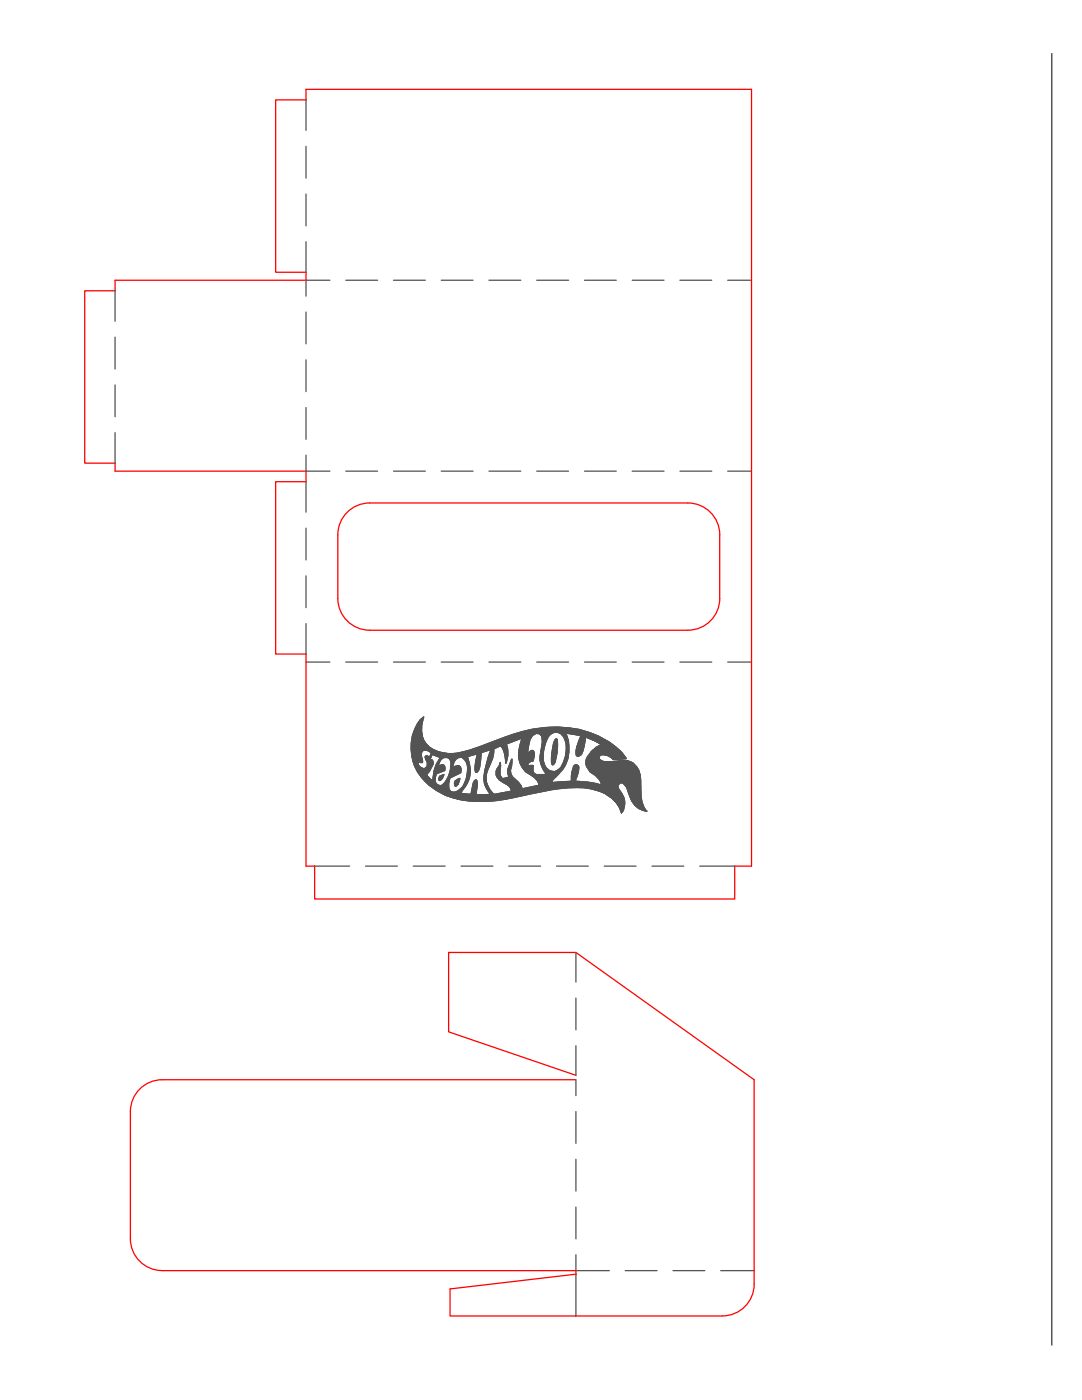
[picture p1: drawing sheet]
<svg xmlns="http://www.w3.org/2000/svg" width="216mm" height="279mm" viewBox="0 0 216 279" stroke-linecap="round" stroke-linejoin="round" font-family="sans-serif">
<!-- layer: Cut -->
<path d="M16.9 58h6.1v-2.1h38.1v-1.6h-6.1v-34.4h6.1v-2.1h88.9v155.1h-3.4v6.5h-83.8v-6.5h-1.7v-42.4h-6.1v-34.4h6.1v-2.1h-38.1v-1.6h-6.1zM67.4 106.7v12.7a6.4 6.4 0 0 0 6.4 6.4h63.5a6.4 6.4 0 0 0 6.3-6.4v-12.7M67.4 106.7a6.4 6.4 0 0 1 6.4-6.3h63.5a6.4 6.4 0 0 1 6.3 6.3M114.9 215.5h-82.5a6.4 6.4 0 0 0-6.4 6.3v25.4a6.4 6.4 0 0 0 6.4 6.4h82.5v.7l-25.1 2.9v5.4h54.3a6.4 6.4 0 0 0 6.4-6.3M114.9 214.6l-25.4-8.7v-15.8h25.4l35.6 25.4v40.8" fill="none" stroke="#f00" stroke-width=".25"/>
<!-- layer: Score -->
<g fill="none" stroke="#545454" stroke-width=".25">
<path d="M61.1 19.9v6.1M61.1 29.2v6.3M61.1 38.7v6.4M23 58v6.1M61.1 48.2v6.1M65.8 55.9h-4.7v3.2M69 55.9h6.3M78.5 55.9h6.4M88 55.9h6.4M97.6 55.9h6.3M107.1 55.9h6.3M116.6 55.9h6.4"/>
<path d="M126.1 55.9h6.4M135.7 55.9h6.3M145.2 55.9h4.8M23 67.3v6.3M23 76.8v6.4M61.1 62.3v6.3M61.1 71.8v6.4M23 86.3v6.1M61.1 90.9v3.1h4.7M61.1 81.3v6.4M61.1 96.1v6.1M69 94h6.3"/>
<path d="M78.5 94h6.4M88 94h6.4M97.6 94h6.3M107.1 94h6.3M116.6 94h6.4M126.1 94h6.4M135.7 94h6.3M145.2 94h4.8M61.1 105.4v6.3M61.1 114.9v6.4M61.1 132.1h4.7M61.1 124.4v6.1"/>
<path d="M69 132.1h6.3M78.5 132.1h6.4M88 132.1h6.4M97.6 132.1h6.3M107.1 132.1h6.3M116.6 132.1h6.4M126.1 132.1h6.4M135.7 132.1h6.3M145.2 132.1h4.8M83.4 152.4l-.6 .6M83.4 152.5l-.6 .6M83.5 152.5l-.6 .6"/>
<path d="M83.5 152.6l-.6 .6M83.5 152.7l-.6 .6M83.6 152.8l-.6 .6M83.6 152.2l-.8 .7M83.6 152.9l-.6 .6M83.7 152.9l-.6 .7M83.7 153l-.6 .6M83.8 153l-.7 .7M83.9 143.6l.7-.5a5.7 5.7 0 0 0 .4 5.3 7.2 7.2 0 0 0 7.6 1.6l6.3-2.2a27.8 27.8 0 0 1 16.6-2.2 15.6 15.6 0 0 1 9.4 5.6l.1 .2-2.6 .2a2.75 2.75 0 0 0-2.4-1l-.3 .3-.2 .3 .1 .4a3.4 3.4 0 0 0 2.9 .4l1.6-.2a3.5 3.5 0 0 1 3.7 3.8l.1 1.8a6.5 6.5 0 0 0 1.1 4.5 3.9 3.9 0 0 1-3.3-2.9l-.6-1.9-.7-.7-.3-.2-.4 .1-.4 .4 .1 .6a4.1 4.1 0 0 1 1 4.5l-.4 .4a7.2 7.2 0 0 0-6-4.8 29.3 29.3 0 0 0-12.2 1.1 34.4 34.4 0 0 1-12.3 1.3 12.8 12.8 0 0 1-10.8-7 9.5 9.5 0 0 1 1.2-9.2zM83.9 153.1l-.7 .7M83.9 143.6l-.1 .1M84 153.2l-.7 .7"/>
<path d="M84 150.6l-1.5 1.6M84 150.5l-1.5 1.6M84 150.4l-1.6 1.6M84 150.3l-1.6 1.6M84.1 153.2l-.8 .8M84.1 150.7l-1.6 1.6M84.1 150.8l-1.6 1.5M84.1 150.9l-1.5 1.5M84.1 151l-1.5 1.5M84.1 151.1l-1.5 1.5M84.1 145.9l-2 2M84.1 145.8l-2 2"/>
<path d="M84.1 146l-2 2M84.1 145.7l-1.9 1.9M84.1 145.5l-1.9 2M84.1 145.4l-1.9 2M84.1 145.3l-1.9 2M84.1 151.1l-1.5 1.6M84.1 146.1l-2 2M84.1 145.2l-1.9 1.9M84.1 145.1l-1.8 1.9M84.1 145l-1.8 1.9M84.2 146.2l-2.1 2M84.2 144.9l-1.9 1.9"/>
<path d="M84.2 144.8l-1.8 1.8M84.2 151.2l-1.5 1.5M84.2 144.7l-1.8 1.7M84.2 146.2l-2.1 2.2M84.2 151.3l-1.5 1.5M84.2 146.3l-2.1 2.2M84.2 144.6l-1.7 1.7M84.2 153.3l-.8 .8M84.2 146.4l-2.1 2.2M84.2 151.4l-1.5 1.5M84.2 146.5l-2.1 2.2M84.2 146.6l-2.2 2.2"/>
<path d="M84.2 144.4l-1.7 1.7M84.2 151.5l-.5 .5M84.2 146.7l-2.2 2.2M84.2 151.6l-.4 .4M84.2 150l-1.8 1.9M84.2 146.8l-2.2 2.2M84.2 144.3l-1.6 1.6M84.3 146.9l-2.3 2.2M84.3 153.3l-.9 .9M84.3 151.6l-.5 .5M84.3 147l-2.3 2.2M84.3 144.2l-1.6 1.6"/>
<path d="M84.3 151.7l-.4 .4M84.3 147l-2.3 2.3M84.3 144l-1.6 1.6M84.3 152.1v.1M84.3 152l-.2 .2M84.3 151.9l-.3 .3M84.3 151.8l-.3 .4M84.3 153.3l-.8 .9M84.3 147.1l-2.3 2.3M84.3 143.9l-1.5 1.5M84.4 147.2l-2.4 2.3M84.4 143.7l-1.5 1.5"/>
<path d="M84.4 149.8a1.25 1.25 0 0 1 1.6 .6l-.3 .8-.6-.4-.3 .2 .2 .7a.96 .96 0 0 1 .3 1 .96 .96 0 0 1-.9 .7l-.7-.4a.66 .66 0 0 1-.1-1l.7 .2-.1-.7a1.52 1.52 0 0 1 .2-1.7zM84.4 147.3l-2.4 2.3M84.4 153.4l-.9 .9M84.4 147.3l-2.3 2.4M84.4 143.6l-1.4 1.4M84.4 147.4l-2.3 2.4M84.4 143.5l-1.3 1.3M84.5 147.5l-2.4 2.4M84.5 143.3l-1.3 1.3M84.5 147.6l-2.4 2.4M84.5 143.1l-.9 .9M84.5 153.4l-1 .9"/>
<path d="M84.5 147.7l-2.4 2.4M84.5 143.2l-1.2 1.2M84.6 147.7l-2.5 2.5M84.6 147.8l-2.5 2.5M84.6 153.4l-1 1M84.6 147.9l-2.5 2.5M84.7 147.9l-2.6 2.6M84.7 148l-2.6 2.6M84.7 153.4l-1.1 1.1M84.8 148l-2.6 2.7M84.8 148.1l-2.6 2.6M84.8 148.2l-2.6 2.6"/>
<path d="M84.9 148.2l-2.7 2.7M84.9 148.3l-2.7 2.7M85 148.4l-2.8 2.7M85 148.4l-2.8 2.8M85.1 148.5l-2.8 2.8M85.1 150.8l-.3 .3M85.1 154.6l-.7 .8M85.2 148.6l-2.9 2.8M85.2 154.7l-.8 .8M85.2 150.8l-.4 .4M85.2 148.6l-2.9 2.9M85.3 154.8l-.8 .8"/>
<path d="M85.3 150.9l-.4 .4M85.3 148.7l-3 2.9M85.3 154.9l-.7 .7M85.3 148.7l-2.9 3M85.3 154.9l-.7 .8M85.4 148.8l-3 3M85.4 155l-.8 .7M85.4 150.9l-.5 .5M85.4 148.8l-.9 1M85.4 155l-.7 .8M85.5 151l-.5 .5M85.5 148.9l-.9 .9"/>
<path d="M85.5 155.1l-.8 .7M85.5 148.9l-.8 .8M85.5 155.2l-.7 .7M85.5 151.1l-.5 .5M85.6 149l-.7 .7M85.6 154.1l-1.3 1.2M85.6 155.2l-.8 .8M85.6 151.1l-.6 .6M85.6 149.1l-.6 .6M85.6 155.3l-.7 .7M85.7 149.1l-.6 .6M85.7 155.3l-.8 .7"/>
<path d="M85.7 155.4l-.7 .7M85.8 153.8l-1.5 1.5M85.8 155.4l-.7 .8M85.8 149.2l-.6 .6M85.8 151.5l-.5 .6M85.8 155.5l-.7 .7M85.9 149.2l-.6 .6M85.9 153.6l-1.7 1.6M85.9 151.4l-.7 .6M85.9 155.5l-.7 .8M85.9 151.6l-.6 .6M85.9 149.3l-.5 .5"/>
<path d="M86 155.6l-.8 .7M86 151.2l-.8 .8M86 151.6l-.7 .7M86 149.3l-.6 .5M86 153.3l-1.8 1.9M86 155.6l-.7 .8M86 149.3l-.5 .6M86.1 151.6l-.8 .8M86.1 151l-.9 .9M86.1 155.7l-.8 .7M86.1 153.1l-2 2M86.1 149.4l-.5 .5"/>
<path d="M86.1 155.7l-.7 .8M86.1 151.6l-.8 .9M86.2 150.8l-1.1 1M86.2 149.4l-.5 .6M86.2 155.8l-.8 .7M86.2 151.7l-.9 .9M86.2 152.9l-2.1 2.2M86.2 149.5l-.5 .5M86.2 155.8l-.7 .8M86.2 150.6l-1.1 1.2M86.3 151.7l-1.1 1M86.3 150.5l1.6 .7a7.3 7.3 0 0 0-1.5 4.7l-1.3-1.3 .6-.6 .7-1.5-.1-.8-.5-.2z"/>
<path d="M86.3 155.9l-.8 .7M86.3 149.5l-.5 .5M86.3 151.8l-1.1 1.1M86.3 152.7l-2.3 2.3M86.3 151.9l-2.6 2.6M86.4 151.9l-2.7 2.7M86.4 149.5l-.6 .6M86.4 152l-2.6 2.7M86.4 152.5l-2.4 2.4M86.4 152.4l-2.5 2.5M86.4 152.3l-2.5 2.5M86.4 152.2l-2.6 2.6"/>
<path d="M86.4 152.1l-2.6 2.6M86.4 149.6l-.5 .5M86.5 149.6l-.5 .6M86.6 149.6l-.6 .6M86.6 149.7l-.6 .6M86.7 149.7l-.7 .7M86.8 149.7l-.8 .9M86.8 155.8l-1 1M86.8 155.7l-1 1.1M86.8 155.6l-1.1 1.2M86.8 155.9l-.9 1M86.8 155.5l-1.2 1.2"/>
<path d="M86.9 155.4l-1.3 1.3M86.9 156l-.9 .9M86.9 149.8l-1 1M86.9 156.1l-.9 .9M86.9 155.3l-.5 .5M86.9 155.2l-.5 .5M86.9 156.2l-.8 .8M86.9 155l-.5 .6M86.9 154.9l-.5 .5M86.9 149.8l-1.2 1.2M86.9 156.2l-.8 .9M87 154.8l-.6 .5"/>
<path d="M87 156.3l-.8 .8M87 149.8l-.7 .7M87 154.6l-.6 .6M87 156.4l-.8 .7M87.1 154.5l-.7 .6M87.1 156.4l-.8 .8M87.1 149.9l-.7 .7M87.1 156.5l-.7 .7M87.2 149.9l-.8 .7M87.2 156.5l-.8 .8M87.2 156.6l-.7 .7M87.2 149.9l-.7 .8"/>
<path d="M87.3 156.6l-.7 .8M87.3 150l-.7 .7M87.4 156.7l-.8 .7M87.4 150l-.8 .7M87.4 156.7l-.7 .7M87.5 150l-.8 .7M87.5 156.7l-.8 .8M87.5 152.8l-.8 .8M87.5 152.9l-.9 .8M87.5 152.7l-.8 .7M87.5 150l-.7 .8M87.6 152.5l-.8 .8"/>
<path d="M87.6 156.7l-.8 .8M87.6 152.3l-.8 .8M87.6 150.1l-.7 .7M87.6 152.9l-1 1M87.7 156.8l-.8 .8M87.7 152.2l-.8 .8M87.7 150.1l-.8 .7M87.7 154.9l.9-.3a1.37 1.37 0 0 1-.9 1.2l-.1-.4zM87.8 156.8l-.9 .8M87.8 152l-.9 .8M87.8 154.9l-.1 .1M87.8 150.1l-.8 .8"/>
<path d="M87.8 152.7l-1.2 1.3M87.9 156.8l-.9 .9M87.9 150.1l-.8 .8M87.9 151.8l-.9 .8M88 154.8l-.4 .3M88 150.1l-.8 .8M88 156.8l-1 .9M88 152.7l-1.4 1.4M88 150.2l-.7 .7M88.1 156.7l-1 1M88.1 151.5a1.1 1.1 0 0 1 1.3-.3 1.1 1.1 0 0 1 .6 1.2 5.8 5.8 0 0 1-1.9 4.3 1.18 1.18 0 0 1-1.1-.4 1.18 1.18 0 0 1-.1-1.3l.2-.6 1.7-.6a.87 .87 0 0 0-.4-1.2l-.9 .3 .3-1zM88.1 154.7l-.5 .6"/>
<path d="M88.1 150.2l-.8 .8M88.2 152.6l-1.6 1.6M88.2 150.2l-.8 .8M88.3 152.6l-1.8 1.8M88.3 155.3l-.4 .4M88.3 150.2l-.8 .8M88.3 154.7l-.7 .7M88.4 152.6l-1.9 1.9M88.4 155.1l-.7 .7M88.4 150.2l-.9 .9M88.4 156.5l-1.2 1.3M88.4 154.9l-.7 .8"/>
<path d="M88.4 152.7l-1.9 1.9M88.5 150.2l-.9 .9M88.5 154.6l-.9 .9M88.5 152.7l-2 2M88.5 154.8l-.9 .9M88.6 150.3l-.9 .8M88.6 154.6l-1 1M88.6 152.7l-2.1 2.1M88.6 152.8l-2.2 2.2M88.6 150.3l-.8 .8M88.7 152.9l-1.6 1.5M88.7 152.9l-1.4 1.4"/>
<path d="M88.7 153l-1.2 1.3M88.7 150.3l-.8 .9M88.8 153.7l-.2 .1M88.8 153.1l-1.2 1.1M88.8 153.6l-.3 .3M88.8 153.2l-1 .9M88.8 153.5l-.5 .5M88.8 153.3l-.8 .8M88.8 153.3l-.7 .7M88.8 150.3l-1 1.1M88.9 150.3l-1.3 1.4M89 150.3l-1.6 1.7"/>
<path d="M89.1 150.3l-1.9 1.9M89.2 150.4l-2.1 2M89.3 150.4l-1 1M89.4 150.4l-.9 .8M89.5 150.4l-.8 .8M89.5 156.9l-1.4 1.4M89.5 156.8l-1.5 1.5M89.5 156.7l-1.5 1.5M89.5 156.6l-1.6 1.6M89.5 156.4l-1.7 1.8M89.5 156.4l-1.7 1.7M89.5 157l-1.3 1.3"/>
<path d="M89.5 157.2l-1.2 1.2M89.5 157.1l-1.3 1.3M89.6 157.3l-1.2 1.2M89.6 156.2l-1.9 1.9M89.6 150.4l-.8 .8M89.6 157.4l-1.1 1.1M89.6 156.1l-2 1.9M89.6 157.5l-1 1.1M89.6 156l-2 2M89.6 155.8l-2.1 2.2M89.7 157.6l-1.1 1M89.7 155.7l-2.3 2.2"/>
<path d="M89.7 150.4l-.8 .8M89.7 157.6l-1 1M89.7 155.6l-2.3 2.3M89.7 155.4l-2.4 2.5M89.7 157.7l-.9 1M89.8 150.4l-.8 .8M89.8 157.8l-1 .9M89.8 157.8l-.9 .9M89.9 157.9l-.9 .9M89.9 150.4l-.8 .8M89.9 157.9l-.8 .9M90 158l-.8 .8"/>
<path d="M90 150.4l-.8 .8M90.1 158l-.9 .8M90.1 150.4l-.8 .8M90.1 158l-.8 .9M90.2 150.4l-.8 .8M90.2 158.1l-.8 .8M90.3 158.1l-.8 .8M90.3 150.4l-.8 .8M90.3 153.1l-.4 .5M90.3 153l-.4 .5M90.4 152.9l-.5 .5M90.4 158.1l-.9 .8"/>
<path d="M90.4 153.2l-.6 .6M90.4 150.4l-.9 .9M90.4 152.8l-.5 .5M90.4 152.6l-.5 .5M90.5 152.5l-.5 .5M90.5 158.1l-.9 .9M90.5 152.4l-.5 .5M90.5 150.4l-.9 .9M90.6 152.2l-.6 .6M90.6 152.1l-.6 .6M90.6 158.1l-.9 .9M90.6 150.4l-1 1"/>
<path d="M90.7 153l-.9 .9M90.7 158.1l-.9 .9M90.7 155.9l.8-.5h.3a1.96 1.96 0 0 1-.8 1.5 .79 .79 0 0 1-.3-1zM90.7 150.4l-1 1M90.8 151.7l-.8 .9M90.8 158.1l-.9 .9M90.9 150.3l-1.2 1.2M90.9 152.9l-1.1 1.1M90.9 155.8l-.2 .2M91 151.5a1.19 1.19 0 0 1 2 .5 5.8 5.8 0 0 1-1 5.3 1.8 1.8 0 0 1-2.1 .6 2.82 2.82 0 0 1-.1-2.6l2.2-1.1v-.7l-.3-.6-.3-.1-1 .4-.1-.1 .3-1zM91 150.3l-1.2 1.2M91 158l-1.1 1.1"/>
<path d="M91 152.9l-1.3 1.3M91.1 150.3l-1.3 1.3M91.2 157.9l-1.2 1.2M91.2 152.8l-1.5 1.5M91.2 150.3l-1.4 1.4M91.3 155.5l-.6 .6M91.3 152.8l-1.7 1.7M91.3 150.3l-1.4 1.5M91.4 156.4l-.5 .5M91.4 157.8l-1.3 1.3M91.4 152.8l-1.8 1.9M91.5 150.3l-1.6 1.5"/>
<path d="M91.5 156.2l-.6 .7M91.5 155.4l-.8 .8M91.5 152.8l-2 2M91.6 156.1l-.8 .7M91.6 152.9l-2.1 2.1M91.6 150.2l-1.7 1.7M91.6 155.9l-.8 .9M91.6 155.4l-.9 .9M91.6 152.9l-2.2 2.3M91.7 155.8l-1 .9M91.7 155.6l-1 1M91.7 152.9l-2.4 2.5"/>
<path d="M91.7 150.2l-1.8 1.8M91.8 155.5l-1.1 1M91.8 155.4l-1.1 1M91.8 153l-2.7 2.6M91.8 153l-2.9 2.9M91.9 153.1l-3.4 3.3M91.9 150.2l-1.9 1.9M91.9 157.4l-1.7 1.7M91.9 153.1l-4.7 4.7M91.9 158.2l-1.1 1.1M91.9 153.2l-1.9 2M91.9 158.3l-1 1"/>
<path d="M92 153.3l-1.8 1.8M92 154.1l-.2 .2M92 154l-.4 .4M92 153.4l-1.6 1.6M92 153.9l-.6 .6M92 153.8l-.8 .8M92 153.7l-1 1M92 153.6l-1.2 1.2M92 153.5l-1.4 1.4M92 150.1l-2 2.1M92 158.3l-1 1.1M92.1 158.3l-1 1.1"/>
<path d="M92.1 150.1l-2.1 2.2M92.2 158.4l-1.1 1M92.2 157.8l-1.5 1.5M92.3 150.1l-2.3 2.3M92.3 158.4l-1.1 1M92.4 158.4l-1.1 1.1M92.4 150l-2.4 2.5M92.5 158.4l-1.1 1.1M92.5 157.4l-1.9 1.9M92.5 150l-1.4 1.4M92.6 158.4l-1.1 1.1M92.7 158.4l-1.1 1.1"/>
<path d="M92.7 150l-1.2 1.2M92.8 158.4l-1.2 1.1M92.8 157l-2.2 2.3M92.8 149.9l-1.2 1.3M92.9 158.4l-1.2 1.2M92.9 158.5l-1.1 1.1M93 149.9l-1.3 1.3M93 156.7l-2.5 2.5M93 158.5l-1.1 1.1M93.1 149.9l-1.3 1.2M93.1 158.5l-1.1 1.1M93.1 156.5l-2.7 2.7"/>
<path d="M93.2 158.5l-1.1 1.1M93.3 151l1.9-.5-.3 1.9a2 2 0 0 0 .1 1.8 1.44 1.44 0 0 0 .8-1.6l.2-2.4 2-.6a19.2 19.2 0 0 0-1.4 5.9 4.8 4.8 0 0 0 1.3 3l-2.9 .1 .2-2.2-.2-.8a1.15 1.15 0 0 0-.7 1.3l-.3 1.6-2.1-.3a6 6 0 0 0 1.9-4.9zM93.3 149.8l-1.4 1.3M93.3 156.2l-3 3M93.3 151.1l-.6 .5M93.3 151.1l-.5 .6M93.3 158.5l-1.1 1.1M93.3 151.2l-.5 .5M93.3 156.1l-3.1 3.1M93.3 151.3l-.4 .5M93.4 151.4l-.5 .4M93.4 151.5l-.5 .4"/>
<path d="M93.4 149.8l-1.4 1.3M93.4 158.5l-1.2 1.2M93.4 151.5l-.4 .5M93.4 155.9l-1 1M93.4 151.6l-.4 .4M93.5 151.7l-.4 .4M93.5 151.8l-.4 .4M93.5 155.7l-1 1M93.5 158.5l-1.2 1.2M93.5 151.9l-.4 .3M93.5 151.9l-.4 .4M93.5 149.8l-1.4 1.4"/>
<path d="M93.5 152l-.3 .4M93.6 152.1l-.4 .4M93.6 155.5l-1 1M93.6 152.2l-.4 .4M93.6 158.5l-1.2 1.2M93.6 155.4l-.9 .9M93.6 152.3l-.4 .4M93.6 152.4l-.3 .3M93.6 152.4l-.3 .4M93.7 155.2l-.9 .9M93.7 152.5l-.4 .4M93.7 155.1l-.9 .9"/>
<path d="M93.7 152.6l-.4 .4M93.7 149.7l-1.5 1.5M93.7 158.5l-1.2 1.2M93.7 152.7l-.4 .4M93.7 155l-.8 .8M93.7 152.8l-.4 .4M93.7 152.9l-.4 .4M93.7 154.8l-.8 .8M93.7 153l-.4 .4M93.8 154.7l-.8 .8M93.8 153.1l-.5 .4M93.8 153.1l-.5 .5"/>
<path d="M93.8 154.6l-.7 .7M93.8 153.2l-.5 .5M93.8 158.5l-1.2 1.2M93.8 154.5l-.7 .7M93.8 153.3l-.5 .5M93.8 153.4l-.5 .6M93.8 154.4l-.7 .7M93.8 153.5l-.5 .6M93.8 153.6l-.6 .6M93.8 149.7l-1.5 1.5M93.8 154.2l-.7 .7M93.8 153.7l-.6 .6"/>
<path d="M93.8 154.1l-.6 .7M93.8 154l-.6 .7M93.8 153.9l-.6 .6M93.8 153.8l-.6 .6M93.9 158.5l-1.2 1.2M94 149.6l-1.7 1.7M94.1 149.6l-1.7 1.7M94.3 149.5l-1.9 1.9M94.5 149.5l-2 1.9M94.6 149.4l-2 2.1M94.8 149.3l-2.2 2.2M94.9 155.6l-.3 .4"/>
<path d="M94.9 149.3l-2.2 2.2M95 158.4l-1.5 1.4M95 158.5l-1.4 1.3M95 158.2l-1.6 1.6M95 158.5l-1.3 1.3M95 155.6l-.5 .6M95 158.1l-1.7 1.7M95.1 158l-1.8 1.8M95.1 158.6l-1.3 1.3M95.1 157.9l-1.9 1.9M95.1 155.7l-.7 .7M95.1 149.2l-1.7 1.8"/>
<path d="M95.1 157.8l-2 2M95.1 157.6l-2.1 2.2M95.1 155.8l-.7 .7M95.1 157.5l-2.2 2.3M95.1 157.4l-2.3 2.3M95.1 155.8l-.7 .8M95.2 157.3l-1.2 1.1M95.2 155.9l-.9 .8M95.2 158.6l-1.3 1.3M95.2 156l-.9 .9M95.2 157.1l-1.2 1.2M95.2 156.1l-.9 .9"/>
<path d="M95.2 157l-1.2 1.2M95.2 156.2l-1 .9M95.2 156.9l-1.1 1.1M95.2 156.8l-1.1 1.1M95.2 156.7l-1.1 1.1M95.2 156.6l-1.1 1.1M95.2 156.3l-1 1M95.2 156.4l-1 1M95.2 156.5l-1 1M95.2 154.1h.1M95.2 149.2l-1.7 1.7M95.3 158.6l-1.3 1.3"/>
<path d="M95.4 158.6l-1.3 1.3M95.4 149.1l-1.8 1.8M95.5 158.6l-1.3 1.3M95.5 153.7l-.4 .4M95.6 149.1l-1.8 1.8M95.6 158.6l-1.3 1.3M95.6 153.5l-.6 .6M95.6 153.4l-.7 .7M95.7 158.6l-1.3 1.3M95.7 153.2l-.8 .8M95.7 153.1l-.8 .8M95.7 149l-1.8 1.8"/>
<path d="M95.7 153l-.9 .8M95.8 152.8l-1 1M95.8 152.7l-1 1M95.8 158.6l-1.3 1.3M95.8 152.6l-1 1M95.8 152.5l-1 1M95.8 152.4l-1 1M95.8 152.2l-1 1.1M95.9 152.1l-1.1 1.1M95.9 152l-1.1 1.1M95.9 158.6l-1.3 1.3M95.9 151.9l-1.1 1.1"/>
<path d="M95.9 151.8l-1.1 1M95.9 149l-1.8 1.8M95.9 151.6l-1.1 1.1M95.9 151.5l-1.1 1.1M95.9 151.4l-1 1.1M95.9 151.3l-1 1.1M95.9 151.2l-1 1M95.9 151.1l-1 1M96 151l-1.1 1M96 150.9l-1.1 1M96 150.7l-1 1M96 150.6l-1 1"/>
<path d="M96 158.6l-1.3 1.3M96 150.5l-1 1M96 150.4l-.9 .9M96 150.3l-.9 .9M96.1 148.9l-1.9 1.8M96.1 158.6l-1.3 1.3M96.2 158.6l-1.3 1.3M96.2 148.8l-1.8 1.9M96.3 158.6l-1.3 1.3M96.4 148.8l-1.9 1.9M96.4 158.6l-1.3 1.3M96.5 158.6l-1.3 1.3"/>
<path d="M96.6 148.7l-1.9 1.9M96.6 158.6l-1.3 1.3M96.7 158.6l-1.3 1.3M96.7 148.6l-1.9 2M96.8 158.6l-1.3 1.3M96.9 148.6l-2 1.9M96.9 158.6l-1.3 1.3M97 154.8l-.4 .4M97 155l-.4 .4M97 154.9l-.4 .4M97 154.7l-.4 .4M97 155.2l-.4 .4"/>
<path d="M97 155.1l-.4 .5M97 155.4l-.4 .4M97 155.3l-.4 .4M97 155.7l-.4 .4M97 155.6l-.4 .4M97 155.5l-.4 .4M97 155.9l-.3 .4M97 155.8l-.3 .4M97 154.6l-.4 .4M97.1 158.6l-1.4 1.3M97.1 156.1l-.4 .3M97.1 156l-.4 .4"/>
<path d="M97.1 148.5l-2 2M97.1 156.2l-.4 .3M97.1 154.4l-.5 .5M97.1 156.2l-.3 .4M97.1 154.3l-.5 .5M97.1 156.3l-.3 .4M97.2 158.6l-1.4 1.3M97.2 154.1l-.6 .6M97.2 156.4l-.4 .4M97.2 156.5l-.4 .3M97.2 154l-.6 .6M97.2 156.5l-.3 .4"/>
<path d="M97.2 148.4l-2 2.1M97.3 156.6l-.4 .4M97.3 153.8l-.7 .6M97.3 158.6l-1.4 1.3M97.3 156.7l-.4 .4M97.3 156.8l-.3 .3M97.3 153.6l-.6 .7M97.3 156.9l-.3 .3M97.4 156.9l-.4 .4M97.4 148.4l-2.2 2.1M97.4 158.6l-1.4 1.3M97.4 157l-.3 .3"/>
<path d="M97.4 153.5l-.7 .7M97.4 157.1l-.3 .3M97.5 153.3l-.8 .8M97.5 157.1l-.4 .4M97.5 158.5l-1.4 1.4M97.5 157.2l-.3 .3M97.5 153.1l-.8 .8M97.6 157.3l-.4 .3M97.6 148.3l-2.4 2.4M97.6 157.3l-.3 .4M97.6 157.4l-.3 .3M97.6 152.9l-.8 .9"/>
<path d="M97.6 158.5l-1.4 1.4M97.7 157.5l-.4 .3M97.7 157.5l-.3 .3M97.7 152.7l-.9 1M97.7 148.3l-2.5 2.5M97.7 157.6l-.3 .3M97.8 158.5l-1.5 1.4M97.8 157.7l-.3 .3M97.8 152.6l-1 1M97.9 157.8l-.3 .3M97.9 152.4l-1.1 1M97.9 148.2l-2.8 2.8"/>
<path d="M98 152.2l-1.1 1.1M98 157.9l-.3 .3M98 158l-.3 .3M98 152l-1.1 1.1M98.1 158l-.3 .3M98.1 148.1l-3 3M98.1 151.8l-1.2 1.2M98.1 158.1l-.3 .3M98.2 151.7l-1.2 1.2M98.2 158.2l-1.8 1.7M98.2 148.1l-2.1 2.1M98.2 151.5l-1.2 1.2"/>
<path d="M98.2 158.2l-1.7 1.7M98.3 158.3l-1.7 1.6M98.3 151.3l-1.3 1.3M98.3 151.2l-1.2 1.2M98.4 158.3l-1.7 1.6M98.4 151.1l-1.3 1.2M98.4 150.9l-1.3 1.3M98.4 148l-2.1 2.1M98.4 158.4l-1.5 1.5M98.4 150.8l-1.2 1.2M98.4 150.7l-1.2 1.2M98.5 158.4l-1.5 1.5"/>
<path d="M98.5 150.5l-1.2 1.3M98.5 150.4l-1.2 1.2M98.5 150.3l-1.2 1.2M98.5 149.5l1.3-.6a4.6 4.6 0 0 1 1.1 3.4l.1-.1a6.2 6.2 0 0 0 .1-3.7l3-1.1a7.6 7.6 0 0 0-.3 5l1.1 1.6 .9 .6a2.47 2.47 0 0 1 1.8 2.1l-3.3 .7a4.8 4.8 0 0 0-2.1-2.4l-.3-.6-.1-.7a3.4 3.4 0 0 0 .3-2.2l-.8 2.1 .2 1.5-1.2 .3a1.48 1.48 0 0 1-.5-1.6l.1-1-.1-.6-.2 .5a1.98 1.98 0 0 0 .8 3.5 2.15 2.15 0 0 1 1.7 1.7l-3.5 .6a4.1 4.1 0 0 1-1.1-5.3 7 7 0 0 0 1-3.7zM98.5 150.2l-1.1 1.1M98.5 150.1l-1.1 1.1M98.5 149.5l-.8 .9M98.5 158.5l-1.4 1.4M98.5 150l-1 1M98.5 149.8l-1 1.1M98.5 149.6l-.9 1M98.5 149.7l-.9 1"/>
<path d="M98.6 147.9l-2.2 2.2M98.6 158.5l-1.4 1.4M98.7 158.5l-1.4 1.4M98.7 147.9l-2.1 2.1M98.8 158.5l-1.4 1.4M98.9 147.8l-2.2 2.2M98.9 158.5l-1.4 1.4M99.1 158.5l-1.5 1.4M99.1 147.8l-2.2 2.1M99.2 158.4l-1.5 1.5M99.2 147.7l-2.2 2.2M99.3 158.4l-1.5 1.5"/>
<path d="M99.4 147.6l-2.2 2.2M99.4 158.4l-1.5 1.5M99.6 158.4l-1.5 1.5M99.6 147.6l-2.3 2.2M99.7 158.3l-1.5 1.6M99.7 147.5l-2.2 2.2M99.8 154.5l-.6 .6M99.8 154.4l-.6 .6M99.8 154.3l-.7 .7M99.8 154.2l-.7 .7M99.8 154.1l-.7 .7M99.8 154l-.8 .7"/>
<path d="M99.8 153.9l-.8 .8M99.8 153.8l-.8 .8M99.8 153.7l-.8 .8M99.8 154.6l-.5 .5M99.8 153.6l-.8 .8M99.8 153.4l-.8 .9M99.8 152.2h.1M99.8 158.3l-1.5 1.5M99.8 154.7l-.5 .5M99.8 152.3v.1M99.8 153.3l-.8 .9M99.8 154.8l-.5 .5"/>
<path d="M99.8 153.2l-.8 .9M99.8 152.4l-.1 .1M99.9 153.1l-.9 .9M99.9 152.5l-.2 .2M99.9 154.8l-.5 .5M99.9 152.6l-.3 .3M99.9 153l-.9 .8M99.9 152.7l-.6 .5M99.9 152.9l-.8 .8M99.9 152.7l-.8 .8M99.9 154.9l-.5 .5M99.9 147.4l-2.2 2.3"/>
<path d="M99.9 155l-.4 .4M100 158.3l-1.6 1.5M100 155l-.5 .5M100 155.1l-.4 .5M100.1 155.2l-.5 .4M100.1 147.4l-2.3 2.2M100.1 158.3l-1.6 1.5M100.1 155.2l-.4 .5M100.2 155.3l-.5 .4M100.2 158.2l-1.6 1.6M100.2 155.3l-.4 .4M100.2 147.3l-2.3 2.3"/>
<path d="M100.3 155.4l-.4 .4M100.3 158.2l-1.6 1.6M100.4 155.4l-.5 .4M100.4 147.2l-2.4 2.5M100.5 158.2l-1.6 1.6M100.5 155.4l-.5 .5M100.6 147.2l-2.7 2.6M100.6 158.2l-1.6 1.6M100.6 155.3l-.6 .6M100.7 158.1l-1.6 1.7M100.7 147.1l-2.9 2.9M100.8 155.3l-.7 .7"/>
<path d="M100.9 158.1l-1.7 1.7M100.9 147.1l-3.2 3.1M100.9 155.3l-.7 .7M101 152.3h-.1M101 158.1l-1.7 1.6M101 155.2l-.8 .8M101 152.1l-.1 .1M101.1 147l-2.4 2.4M101.1 148.6l-.8 .7M101.1 152l-.2 .1M101.1 148.6l-.8 .8M101.1 148.7l-.7 .8"/>
<path d="M101.1 158.1l-1.6 1.6M101.1 151.8l-.2 .2M101.1 148.8l-.7 .7M101.1 151.7l-.2 .2M101.1 148.9l-.7 .7M101.2 149l-.8 .7M101.2 151.6l-.3 .2M101.2 155.2l-.9 .9M101.2 149.1l-.7 .7M101.2 151.4l-.3 .4M101.2 147l-2.3 2.3M101.2 151.3l-.3 .4"/>
<path d="M101.2 149.2l-.7 .7M101.2 158l-1.6 1.7M101.2 149.3l-.6 .7M101.3 151.2l-.4 .4M101.3 149.4l-.7 .7M101.3 151l-.4 .5M101.3 149.5l-.7 .7M101.3 149.7l-.6 .6M101.3 149.6l-.7 .6M101.3 155.2l-.9 .9M101.3 150.9l-.5 .5M101.3 150l-.6 .6"/>
<path d="M101.3 149.9l-.6 .6M101.3 149.8l-.6 .6M101.3 150.8l-.5 .5M101.3 150.7l-.5 .5M101.3 150.6l-.5 .5M101.3 150.5l-.5 .5M101.3 150.4l-.5 .5M101.3 150.3l-.5 .5M101.3 150.2l-.6 .5M101.3 150.1l-.6 .6M101.4 158l-1.7 1.7M101.4 146.9l-2.3 2.3"/>
<path d="M101.4 155.1l-1 1.1M101.5 158l-1.7 1.7M101.5 146.8l-2.3 2.3M101.6 158l-1.6 1.6M101.7 146.8l-2.3 2.2M101.8 157.9l-1.7 1.7M101.8 146.7l-2.2 2.3M101.9 153.8l-.6 .5M101.9 153.7l-.6 .5M101.9 153.9l-.5 .5M101.9 157.9l-1.7 1.7M101.9 154l-.5 .5"/>
<path d="M101.9 154.1l-.5 .5M101.9 154.2l-.5 .4M101.9 153.5l-.6 .6M101.9 154.3l-.5 .4M101.9 154.4l-.4 .4M101.9 154.4l-.4 .5M101.9 153.4l-.6 .6M102 154.5l-.5 .5M102 153.3l-.7 .6M102 157.9l-1.7 1.7M102 154.6l-.5 .5M102 146.7l-2.2 2.2"/>
<path d="M102 153.1l-.7 .7M102 154.6l-1.5 1.6M102.1 153l-.8 .7M102.1 154.7l-1.5 1.5M102.1 152.8l-.8 .8M102.1 152.7l-.8 .8M102.1 152.6l-.7 .7M102.1 154.8l-1.5 1.5M102.1 152.5l-.6 .6M102.1 152.4l-.6 .6M102.1 152.3l-.5 .5M102.1 154.9l-1.4 1.4"/>
<path d="M102.1 152.2l-.4 .4M102.2 152l-.5 .5M102.2 151.9l-.4 .4M102.2 151.8l-.4 .3M102.2 151.7l-.3 .3M102.2 151.5l-.2 .1M102.2 146.6l-2.3 2.3M102.2 154.9l-1.4 1.4M102.2 151.6l-.2 .2M102.2 155l-1.4 1.4M102.3 155l-1.4 1.4M102.3 155.1l-1.4 1.4"/>
<path d="M102.3 146.6l-2.3 2.3M102.4 155.1l-1.4 1.4M102.4 155.2l-1.3 1.3M102.5 155.2l-1.4 1.4M102.5 146.5l-2.5 2.5M102.5 155.3l-1.3 1.3M102.6 155.3l-1.3 1.4M102.6 146.5l-2.5 2.5M102.6 155.4l-1.3 1.3M102.7 155.4l-1.3 1.3M102.7 155.5l-1.2 1.3M102.8 146.4l-2.7 2.7"/>
<path d="M102.8 155.5l-1.3 1.3M102.9 155.6l-1.3 1.3M102.9 146.4l-2.7 2.8M103 155.7l-1.3 1.3M103 155.7l-1.3 1.4M103.1 146.3l-2.9 2.9M103.1 155.8l-1.3 1.3M103.1 155.8l-1.3 1.4M103.2 155.9l-1.4 1.3M103.2 146.3l-3 3M103.2 155.9l-1.3 1.4M103.3 156l-1.4 1.4"/>
<path d="M103.4 146.3l-2.2 2.1M103.4 156.1l-1.4 1.4M103.4 156.1l-1.4 1.5M103.5 156.2l-1.5 1.5M103.5 146.2l-2.2 2.2M103.5 156.3l-1.5 1.5M103.6 156.3l-1.5 1.5M103.6 156.4l-3.2 3.2M103.7 146.2l-2.2 2.1M103.7 156.4l-3.1 3.2M103.7 156.5l-3 3M103.8 156.6l-3 2.9"/>
<path d="M103.8 146.1l-2.1 2.1M103.8 156.6l-2.9 2.9M103.9 156.7l-2.8 2.8M103.9 156.7l-2.7 2.7M104 156.8l-2.7 2.6M104 146.1l-2.1 2.1M104 156.8l-2.5 2.6M104 156.9l-2.4 2.5M104 157l-2.3 2.3M104.1 157.1l-2.3 2.2M104.1 157.2l-2.1 2.1M104.1 146l-2.1 2.1"/>
<path d="M104.1 157.2l-2 2.1M104.1 157.3l-1.9 1.9M104.2 157.4l-1.8 1.8M104.2 146l-2 2.1M104.3 157.4l-1.8 1.8M104.4 157.4l-1.8 1.7M104.4 146l-2 2M104.5 157.4l-1.7 1.7M104.5 145.9l-2 2M104.7 157.3l-1.8 1.8M104.7 145.9l-2 2M104.8 157.3l-1.8 1.8"/>
<path d="M104.8 145.9l-1.9 1.9M104.9 157.3l-1.8 1.7M104.9 145.8l-1.9 1.9M105 157.2l-1.7 1.8M105.1 145.8l-1.9 1.9M105.2 157.2l-1.8 1.8M105.2 145.8l-1.8 1.8M105.3 152.8l-.8 .7M105.3 152.9l-.8 .7M105.3 152.6l-.8 .9M105.3 150.2l-1.6 1.7M105.3 157.2l-1.7 1.7"/>
<path d="M105.3 150.1l-1.7 1.7M105.3 150l-1.7 1.7M105.3 150.3l-1.6 1.7M105.3 149.9l-1.7 1.7M105.3 149.8l-1.7 1.8M105.3 149.7l-1.7 1.8M105.3 145.7l-1.8 1.8M105.4 149.6l-1.9 1.8M105.4 149.4l-1.9 1.9M105.4 149.3l-1.9 1.9M105.4 152.8l-.8 .8M105.4 152.4l-1 1"/>
<path d="M105.4 149.2l-1.9 1.9M105.4 157.2l-1.7 1.7M105.4 149.1l-1.9 1.9M105.5 148.9l-2 2M105.5 145.7l-1.8 1.8M105.5 148.8l-2 2M105.5 148.7l-2 2M105.5 152.8l-.9 .9M105.5 148.6l-2 2M105.6 148.4l-2.1 2.1M105.6 157.1l-1.8 1.8M105.6 148.3l-2.1 2.1"/>
<path d="M105.6 145.7l-1.7 1.7M105.6 148.2l-2.1 2.1M105.7 152.8l-1 1M105.7 148l-2.2 2.2M105.7 147.9l-2.2 2.1M105.7 157.1l-1.7 1.8M105.7 147.7l-2.2 2.2M105.7 145.7l-1.7 1.6M105.8 147.6l-2.3 2.2M105.8 152.8l-1.1 1M105.8 157.1l-1.7 1.7M105.9 149.9l-2.2 2.1"/>
<path d="M105.9 145.6l-1.8 1.8M105.9 152.8l-1.1 1.1M105.9 147.3l-2.3 2.4M106 157.1l-1.8 1.7M106 152.8l-1.2 1.1M106 145.6l-1.9 1.9M106.1 149.8l-2.4 2.3M106.1 147.1l-2.5 2.5M106.1 152.8l-1.2 1.2M106.1 157l-1.8 1.8M106.1 145.6l-2.1 2M106.2 149.8l-2.4 2.4"/>
<path d="M106.2 152.8l-1.3 1.2M106.2 157l-1.7 1.7M106.3 146.8l.7-.4h.6l.5 .5a6.8 6.8 0 0 1-.2 3.3 4.6 4.6 0 0 0 1.2 4.2l-2.1 .2a1.13 1.13 0 0 1-.6-1.7l-1.2-.1a1.07 1.07 0 0 1 1.2-.9 1.97 1.97 0 0 0-.1-2.1l-.5 .1-.4 .5a5.3 5.3 0 0 1 .9-3.6zM106.3 145.5l-2.3 2.3M106.3 149.8l-2.5 2.5M106.3 152.8l-1.3 1.3M106.3 153.8l-.7 .7M106.3 153.7l-.7 .7M106.3 153.6l-.8 .8M106.3 153.5l-.9 .9M106.3 149.8l-2.5 2.6M106.4 153.9l-.7 .6"/>
<path d="M106.4 153.3l-1 1M106.4 153.2l-1.1 1.1M106.4 157l-1.8 1.7M106.4 152.8l-1.3 1.3M106.4 153.9l-.6 .7M106.4 153.1l-1.2 1.1M106.4 151.9h-.1M106.4 154l-.6 .6M106.4 145.5l-2.4 2.4M106.4 154.1l-.5 .5M106.4 153l-1.2 1.2M106.4 149.9l-2.6 2.5"/>
<path d="M106.4 151.7l-.2 .2M106.4 152.8l-1.3 1.4M106.4 151.6l-.3 .3M106.5 154.2l-.5 .5M106.5 151.5l-.5 .5M106.5 149.9l-2.6 2.6M106.5 156.9l-1.8 1.8M106.5 151.3l-.7 .8M106.5 150l-2.6 2.6M106.5 145.5l-2.6 2.6M106.5 151.2l-2.1 2.2M106.5 150.1l-2.6 2.5"/>
<path d="M106.5 150.1l-2.5 2.6M106.6 154.3l-.5 .5M106.6 151.1l-2.3 2.2M106.6 150.2l-2.6 2.6M106.6 150.9l-2.3 2.3M106.6 150.3l-2.6 2.5M106.6 150.4l-2.5 2.5M106.6 150.5l-2.5 2.5M106.6 156.9l-1.7 1.8M106.6 150.8l-2.4 2.4M106.6 150.6l-2.4 2.4M106.6 150.7l-2.4 2.4"/>
<path d="M106.6 145.5l-2.7 2.7M106.7 154.4l-.5 .5M106.7 154.4l-.4 .5M106.8 156.9l-1.8 1.7M106.8 145.5l-3 2.9M106.8 154.5l-.5 .4M106.9 154.5l-.5 .5M106.9 145.5l-3.1 3M106.9 156.9l-1.8 1.7M107 154.6l-.5 .5M107 145.4l-3.2 3.3M107 156.8l-1.7 1.8"/>
<path d="M107.1 154.6l-.5 .5M107.1 145.4l-3.4 3.4M107.1 156.8l-1.7 1.7M107.2 154.6l-.6 .5M107.2 145.4l-3.5 3.5M107.3 156.8l-1.8 1.7M107.3 154.6l-.6 .6M107.4 145.4l-3.7 3.7M107.4 154.6l-.7 .6M107.4 156.7l-1.7 1.8M107.5 145.4l-3.8 3.8M107.5 154.6l-.7 .7"/>
<path d="M107.6 145.4l-4 3.9M107.6 154.6l-.8 .7M107.7 154.6l-.8 .8M107.7 145.3l-4.1 4.1M107.8 154.6l-.9 .9M107.8 145.3l-1.3 1.3M107.9 154.6l-.9 .9M108 145.3l-1.2 1.2M108 154.6l-1 1M108.1 145.3l-1.1 1.1M108.1 154.6l-1 1M108.2 145.3l-1.1 1.1"/>
<path d="M108.2 154.6l-1.1 1.1M108.3 145.3l-1.1 1.1M108.3 154.6l-1.1 1.1M108.4 151.6l-.5 .6M108.4 151.5l-.6 .6M108.4 151.4l-.6 .6M108.4 151.3l-.6 .6M108.4 151.2l-.6 .6M108.4 151.1l-.6 .6M108.4 151.7l-.5 .5M108.4 151l-.6 .6M108.4 150.9l-.6 .6"/>
<path d="M108.4 150.8l-.6 .6M108.4 150.7l-.6 .6M108.4 150.6l-.6 .6M108.4 151.8l-.5 .5M108.4 150.4l-.6 .7M108.4 150.3l-.6 .7M108.4 151.9l-.5 .5M108.4 150.2l-.6 .7M108.4 145.2l-1.1 1.2M108.4 154.6l-1.2 1.2M108.4 150.1l-.6 .7M108.5 152l-.6 .5"/>
<path d="M108.5 150l-.7 .6M108.5 149.9l-.7 .6M108.5 152.1l-.5 .5M108.5 149.8l-.7 .6M108.5 152.2l-.5 .5M108.5 149.6l-.6 .7M108.5 152.3l-.4 .5M108.5 149.5l-.6 .7M108.5 145.2l-1.1 1.2M108.6 154.6l-1.3 1.2M108.6 152.4l-.5 .5M108.6 149.4l-.7 .6"/>
<path d="M108.6 152.5l-.5 .4M108.6 149.2l-.7 .7M108.6 152.5l-.4 .5M108.6 149.1l-.6 .7M108.6 152.6l-.4 .5M108.7 152.7l-.5 .4M108.7 149l-.7 .6M108.7 145.2l-1.2 1.2M108.7 154.6l-1.4 1.3M108.7 152.8l-.5 .4M108.7 148.8l-.7 .7M108.7 152.8l-.4 .5"/>
<path d="M108.7 148.7l-.7 .7M108.8 152.9l-.5 .5M108.8 148.5l-.8 .8M108.8 145.2l-1.2 1.2M108.8 154.5l-1.5 1.5M108.8 153l-.5 .4M108.8 148.4l-.7 .7M108.9 153l-.5 .5M108.9 148.2l-.8 .8M108.9 153.1l-.5 .5M108.9 145.2l-1.3 1.2M108.9 154.5l-1.5 1.6"/>
<path d="M108.9 153.2l-.4 .4M108.9 148l-.8 .9M109 153.2l-.5 .5M109 145.2l-1.3 1.3M109 153.3l-.5 .5M109 147.9l-.9 .9M109.1 153.3l-.5 .5M109.1 147.7l-1 .9M109.1 145.2l-1.3 1.3M109.1 153.4l-.5 .5M109.2 147.5l-1 1M109.2 153.4l-.6 .6"/>
<path d="M109.2 145.2l-1.4 1.4M109.2 153.5l-.5 .5M109.3 147.3l-1.1 1.1M109.3 153.5l-.6 .6M109.3 145.2l-1.4 1.4M109.4 153.6l-.6 .5M109.4 147.1l-1.2 1.2M109.4 153.6l-.6 .6M109.4 145.2l-1.5 1.5M109.5 153.7l-.6 .5M109.5 153.7l-.6 .6M109.6 145.1l-1.6 1.6"/>
<path d="M109.6 153.8l-.6 .6M109.7 145.1l-1.7 1.7M109.7 153.8l-2.3 2.3M109.8 145.1l-1.7 1.8M109.8 153.8l-2.4 2.4M109.9 146.5a1.75 1.75 0 0 1 1.8-.3 1.75 1.75 0 0 1 1.1 1.5 6.5 6.5 0 0 1-1.2 5.7 1.83 1.83 0 0 1-1.9 .4 1.83 1.83 0 0 1-1.2-1.5 7.2 7.2 0 0 1 1.4-5.8zM109.9 145.1l-1.8 1.8M109.9 153.9l-2.4 2.4M110 153.9l-2.5 2.5M110 145.1l-1.9 1.9M110.1 145.1l-2 2M110.1 153.9l-2.6 2.6"/>
<path d="M110.1 156.1l-1.8 1.9M110.1 156l-2 2M110.2 156.1l-1.8 1.8M110.2 145.1l-2.1 2.1M110.2 153.9l-2.7 2.7M110.2 155.8l-2.2 2.2M110.3 156.2l-1.8 1.7M110.3 155.6l-2.4 2.4M110.3 154l-4.5 4.5M110.3 145.1l-2.1 2.2M110.4 156.2l-1.7 1.7M110.4 154l-4.5 4.4"/>
<path d="M110.4 145.1l-2.2 2.3M110.5 156.2l-1.7 1.7M110.5 154l-4.4 4.4M110.5 145.1l-2.3 2.4M110.6 154l-4.4 4.4M110.6 156.1l-1.7 1.7M110.6 145.1l-2.4 2.5M110.7 154l-4.4 4.4M110.7 156.1l-1.6 1.7M110.7 152.2l-.4 .5M110.7 145.1l-2.5 2.6M110.8 152l-.6 .6"/>
<path d="M110.8 151.9l-.6 .6M110.8 151.8l-.7 .7M110.8 156.1l-1.6 1.7M110.8 145.1l-2.6 2.7M110.9 151.6l-.8 .8M110.9 153.9l-4.4 4.4M110.9 151.5l-.8 .8M110.9 151.4l-.8 .8M110.9 147.4h.2a8.4 8.4 0 0 1-.6 5.1l-.1 .2-.2-.1a8 8 0 0 1 .5-4.9zM110.9 145.1l-2.7 2.8M110.9 151.2l-.9 .9M111 156.1l-1.7 1.7"/>
<path d="M111 151.1l-1 .9M111 151l-1 .9M111 147.4l-.3 .4M111 150.9l-1 .9M111.1 145.1l-2.9 2.9M111.1 150.7l-1.1 1M111.1 156.1l-1.7 1.6M111.1 147.5l-.5 .5M111.1 150.6l-1.1 1M111.1 153.8l-4.5 4.5M111.1 150.4l-1.1 1.1M111.1 147.5l-.5 .6"/>
<path d="M111.1 150.3l-1.1 1.1M111.2 147.6l-.7 .7M111.2 145.1l-3 2.9M111.2 150.2l-1.2 1.1M111.2 150.1l-1.2 1.1M111.2 150l-1.1 1.1M111.2 156.1l-1.6 1.6M111.2 149.9l-1.1 1.1M111.2 149.8l-1.1 1.1M111.2 147.7l-.8 .7M111.2 149.6l-1.1 1.2M111.2 147.9l-.8 .8"/>
<path d="M111.2 147.8l-.8 .8M111.2 148.1l-.9 .8M111.2 148l-.8 .8M111.2 149.5l-1.1 1.2M111.2 149.4l-1.1 1.1M111.2 149.2l-1.1 1.1M111.2 148.2l-.9 .9M111.2 149.3l-1.1 1.1M111.2 149.1l-1.1 1.1M111.2 148.3l-.9 .9M111.2 149l-1 1.1M111.2 148.9l-1 1"/>
<path d="M111.2 148.4l-.9 .9M111.2 148.4l-.9 1M111.2 148.8l-1 1M111.2 148.7l-1 1M111.3 148.5l-1.1 1.1M111.3 145.1l-3.1 3.1M111.3 156.1l-1.6 1.6M111.4 145.1l-1.4 1.3M111.4 153.6l-4.7 4.7M111.4 156.1l-1.6 1.6M111.5 145.1l-1.2 1.2M111.5 156.1l-1.5 1.5"/>
<path d="M111.5 154.4l-1 1M111.6 145.1l-1.1 1.1M111.6 156.1l-1.5 1.5M111.7 145.1l-1.1 1.1M111.8 156l-1.6 1.6M111.8 145.1l-1.1 1M111.8 145.1l-.9 1M111.9 156l-1.6 1.6M111.9 145.2l-.9 .9M112 156l-1.5 1.6M112 145.2l-.9 .9M112.1 156l-1.5 1.5"/>
<path d="M112.1 145.2l-.9 .9M112.2 156l-1.5 1.5M112.2 145.2l-.9 .9M112.3 153.5l-4.5 4.6M112.3 156l-1.5 1.5M112.3 145.2l-1 1M112.4 156l-1.5 1.5M112.4 145.2l-1 1M112.5 153.2l-4.9 4.9M112.5 145.2l-1 1M112.5 156l-1.4 1.5M112.6 145.2l-1 1.1"/>
<path d="M112.6 156l-1.4 1.4M112.7 152.9l-5.2 5.2M112.7 145.2l-1.1 1.1M112.7 156l-1.4 1.4M112.8 145.2l-1.1 1.1M112.8 152.7l-5.4 5.4M112.9 156l-1.5 1.4M112.9 152.5l-5.7 5.7M112.9 146.4l3 .5a7 7 0 0 0-.9 3.7l.2 .3h.3a1.46 1.46 0 0 0 .8-1l.5-2.8 1.9 .7 1.3 .8a5 5 0 0 0-3.1 3.3v.5a3.2 3.2 0 0 0 1.9 2.4 2.43 2.43 0 0 1 1.2 1.9 19 19 0 0 0-5.2-.8v-.1a5.3 5.3 0 0 0 .7-2.8 .56 .56 0 0 0-.7-.4 .56 .56 0 0 0-.4 .6l-.3 .8-.1 1.9-3.8 .3-.1-.1 .2-.5a7.5 7.5 0 0 0 2.6-9.2zM112.9 145.2l-1.1 1.2M112.9 146.4l-.5 .6M112.9 152.4l-5.8 5.8"/>
<path d="M113 156l-1.5 1.4M113 146.5l-.5 .5M113 146.6l-.5 .5M113 152.2l-6 6M113 145.2l-1.1 1.2M113 146.7l-.5 .5M113.1 146.7l-.5 .5M113.1 156l-1.4 1.4M113.1 152l-6.3 6.2M113.1 146.8l-.5 .5M113.1 146.9l-.5 .5M113.1 145.2l-1.2 1.2"/>
<path d="M113.1 147l-.4 .5M113.1 151.8l-1.1 1.2M113.2 147.1l-.5 .4M113.2 156l-1.4 1.4M113.2 147.1l-.5 .5M113.2 145.2l-1.2 1.3M113.2 151.7l-1.1 1.1M113.2 147.2l-.5 .5M113.2 147.3l-.4 .5M113.3 147.4l-.5 .4M113.3 151.5l-1.1 1.1M113.3 156l-1.4 1.4"/>
<path d="M113.3 147.4l-.5 .5M113.3 145.3l-1.3 1.2M113.3 151.4l-1 1M113.3 147.5l-.5 .5M113.3 151.2l-.9 1M113.3 147.6l-.4 .5M113.4 151.1l-.9 .9M113.4 151l-.9 .8M113.4 147.7l-.5 .5M113.4 156l-1.4 1.3M113.4 150.9l-.8 .8M113.4 147.8l-.5 .4"/>
<path d="M113.4 145.3l-1.3 1.3M113.4 150.7l-.8 .8M113.4 147.8l-.5 .5M113.4 150.6l-.7 .8M113.4 147.9l-.4 .5M113.4 148l-.4 .5M113.4 150.5l-.7 .7M113.4 148.2l-.4 .5M113.4 148.1l-.4 .5M113.5 148.3l-.5 .5M113.5 150.4l-.7 .6M113.5 148.4l-.5 .5"/>
<path d="M113.5 150.3l-.7 .6M113.5 148.5l-.5 .5M113.5 148.6l-.5 .5M113.5 145.3l-1.4 1.3M113.5 150.1l-.7 .7M113.5 148.7l-.5 .5M113.5 156l-1.4 1.3M113.5 150l-.6 .7M113.5 149.9l-.6 .6M113.5 149.8l-.6 .6M113.5 149.7l-.6 .6M113.5 149.6l-.6 .6"/>
<path d="M113.5 149.5l-.5 .6M113.5 149.4l-.5 .6M113.5 149.3l-.5 .5M113.5 149.2l-.5 .5M113.5 149.1l-.5 .5M113.5 149l-.5 .5M113.5 148.9l-.5 .5M113.5 148.8l-.5 .5M113.6 145.3l-1.4 1.4M113.6 155.9l-1.4 1.4M113.7 145.3l-1.5 1.5M113.7 155.9l-1.4 1.4"/>
<path d="M113.8 145.3l-1.5 1.5M113.8 155.9l-1.3 1.4M113.9 145.3l-1.6 1.6M113.9 145.3l-1.5 1.6M114 145.3l-1 1.1M114.1 145.4l-1 1M114.2 145.4l-1 1M114.3 145.4l-1 1M114.4 145.4l-1 1M114.5 145.4l-1 1M114.6 145.4l-1 1M114.7 152.7l-.2 .2"/>
<path d="M114.7 145.4l-1 1M114.8 145.5l-1 .9M114.8 155.8l-1.4 1.4M114.8 155.9l-1.3 1.3M114.8 152.7l-.4 .4M114.9 155.6l-1.6 1.6M114.9 145.5l-1 1M114.9 155.9l-1.3 1.3M114.9 155.5l-1.8 1.7M114.9 145.5l-.9 1M114.9 152.6l-.5 .6M115 155.9l-1.3 1.3"/>
<path d="M115 155.3l-2 2M115 145.5l-1 1M115 152.7l-.6 .6M115.1 155.1l-2.2 2.2M115.1 155.9l-1.3 1.3M115.1 145.5l-1 1M115.1 152.7l-.8 .8M115.1 154.9l-2.3 2.4M115.2 155.9l-1.3 1.3M115.2 154.8l-2.5 2.5M115.2 152.7l-.9 .9M115.2 145.5l-1 1"/>
<path d="M115.2 154.6l-2.6 2.7M115.3 152.7l-1.1 1.1M115.3 154.5l-1.3 1.3M115.3 155.9l-1.3 1.3M115.3 145.5l-1 1M115.3 154.3l-1.3 1.4M115.3 152.8l-1.1 1.2M115.4 154.2l-1.4 1.4M115.4 152.8l-1.3 1.3M115.4 155.9l-1.3 1.3M115.4 154.1l-1.4 1.3M115.4 145.5l-1 1"/>
<path d="M115.4 152.9l-1.3 1.3M115.4 153.9l-1.4 1.4M115.4 153.8l-1.4 1.4M115.4 153.7l-1.4 1.4M115.4 153l-1.3 1.3M115.5 153.6l-1.5 1.4M115.5 156l-1.3 1.2M115.5 153.5l-1.5 1.4M115.5 153l-1.4 1.4M115.5 153.3l-1.5 1.5M115.5 145.6l-1 1M115.5 153.2l-1.5 1.5"/>
<path d="M115.5 153.1l-1.4 1.5M115.6 145.6l-1 1M115.6 156l-1.3 1.2M115.6 145.6l-.9 1M115.7 156l-1.2 1.2M115.7 145.6l-.9 1M115.8 156l-1.2 1.2M115.8 145.7l-1 .9M115.9 156l-1.2 1.2M115.9 145.7l-1 .9M116 156l-1.2 1.2M116 145.7l-1 .9"/>
<path d="M116 150.5l-.1 .2M116 145.7l-.9 1M116.1 156l-1.2 1.2M116.1 145.8l-.9 .9M116.1 150.3l-.5 .6M116.2 156l-1.2 1.2M116.2 150.1l-.8 .8M116.2 145.8l-.9 .9M116.3 156l-1.2 1.2M116.3 150l-1 .9M116.3 145.8l-.9 .9M116.3 149.8l-1.1 1.1"/>
<path d="M116.4 156l-1.2 1.2M116.4 149.7l-1.2 1.2M116.4 145.8l-.9 .9M116.4 149.5l-1.3 1.3M116.4 149.4l-1.4 1.4M116.5 156l-1.2 1.2M116.5 145.8l-.9 .9M116.5 149.2l-1.5 1.5M116.5 149.1l-1.5 1.5M116.5 145.9l-.9 .9M116.5 156l-1.1 1.2M116.5 149l-1.5 1.6"/>
<path d="M116.6 148.8l-1.6 1.6M116.6 148.7l-1.7 1.7M116.6 145.9l-.9 .9M116.6 148.6l-1.7 1.6M116.6 156l-1.1 1.2M116.6 148.5l-1.7 1.7M116.7 148.3l-1.8 1.8M116.7 148.2l-1.8 1.8M116.7 145.9l-.9 .9M116.7 148.1l-1.8 1.7M116.7 148l-1.7 1.7M116.7 156l-1.1 1.2"/>
<path d="M116.7 147.8l-1.7 1.8M116.8 147.7l-1.8 1.8M116.8 147.6l-1.8 1.7M116.8 145.9l-.9 .9M116.8 147.5l-1.7 1.7M116.8 147.4l-1.7 1.7M116.8 147.2l-1.7 1.7M116.8 156.1l-1.1 1.1M116.8 146l-.9 .9M116.9 156.1l-1.1 1.1M116.9 146l-1.1 1.1M117 146l-1.3 1.3"/>
<path d="M117 156.1l-1.1 1.1M117.1 146l-1.4 1.5M117.1 156.1l-1.1 1.1M117.2 146.1l-1.6 1.5M117.2 156.1l-1.1 1.1M117.2 146.1l-1.7 1.7M117.3 156.1l-1.1 1.1M117.3 146.1l-1.8 1.9M117.4 156.1l-1.1 1.1M117.4 146.1l-2 2M117.5 156.1l-1.1 1.1M117.5 146.2l-2.1 2.1"/>
<path d="M117.6 146.2l-2.3 2.2M117.6 156.1l-1.1 1.1M117.6 146.2l-2.4 2.4M117.7 156.2l-1.1 1M117.7 146.2l-2.5 2.6M117.8 156.2l-1.1 1M117.8 146.3l-.9 .8M117.8 156.2l-1 1M117.9 146.3l-.9 .9M117.9 156.2l-1 1.1M117.9 146.3l-.8 .9M118 156.2l-1 1.1"/>
<path d="M118 146.4l-.8 .8M118.1 146.4l-.9 .8M118.1 156.2l-1 1.1M118.2 146.4l-.9 .9M118.2 156.2l-1.1 1.1M118.2 146.4l-.8 .9M118.3 156.3l-1.1 1M118.3 146.5l-.8 .8M118.3 149.7l-.4 .4M118.4 156.3l-1.1 1M118.4 146.5l-.9 .9M118.5 156.3l-1.1 1"/>
<path d="M118.5 146.5l-.9 .9M118.5 146.6l-.8 .8M118.5 156.3l-1 1.1M118.6 146.6l-.8 .9M118.6 156.3l-1 1.1M118.7 146.6l-.9 .9M118.7 156.3l-1 1.1M118.8 146.6l-.9 .9M118.8 156.4l-1 1M118.8 146.7l-.8 .8M118.9 156.4l-1 1M118.9 146.7l-.9 .9"/>
<path d="M119 146.7l-.9 .9M119 156.4l-1.1 1M119 149.1l-1.4 1.4M119.1 146.8l-.9 .8M119.1 156.4l-1.1 1M119.1 146.8l-.8 .9M119.2 156.4l-1.1 1.1M119.2 146.8l-.9 .9M119.2 156.5l-1 1M119.2 149l-1.9 1.9M119.3 146.9l-.9 .8M119.3 156.5l-1 1"/>
<path d="M119.4 146.9l-.9 .9M119.4 156.5l-1 1M119.5 148.9l-2.4 2.3M119.5 156.5l-1.1 1.1M119.5 147l-.9 .8M119.6 156.6l-1.1 1M119.6 151.3l-2.2 2.1M119.6 151.1l-2.3 2.3M119.6 147l-.9 .9M119.6 151.3l-2.2 2.2M119.6 151.4l-2.2 2.2M119.6 151.5l-2.1 2.1"/>
<path d="M119.6 151l-2.3 2.3M119.6 156.6l-1 1M119.6 147l-.8 .9M119.6 151.6l-2.1 2.1M119.7 148.7l-2.7 2.7M119.7 147.1l-.9 .8M119.7 151.6l-2.1 2.2M119.7 156.6l-1 1M119.8 147.1l-.9 .9M119.8 151.7l-2.2 2.1M119.8 156.6l-1 1.1M119.8 147.1l-.8 .9"/>
<path d="M119.8 151.7l-2.1 2.2M119.9 156.7l-1.1 1M119.9 148.6l-2.9 2.9M119.9 147.2l-.9 .8M119.9 151.7l-2.2 2.2M120 156.7l-1.1 1M120 147.2l-.9 .9M120 151.8l-2.3 2.2M120 151.8l-2.2 2.3M120 147.3l-.8 .8M120.1 151.9l-2.3 2.2M120.1 147.3l-.9 .9"/>
<path d="M120.2 147.3l-.9 .9M120.2 151.9l-2.3 2.3M120.2 147.4l-.8 .8M120.3 151.9l-2.3 2.3M120.3 147.4l-.9 .9M120.4 147.4l-.9 .9M120.4 152l-2.3 2.3M120.4 147.5l-.8 .8M120.5 152l-2.3 2.3M120.5 147.5l-.9 .9M120.6 147.5l-.9 .9M120.6 152l-2.4 2.4"/>
<path d="M120.6 147.6l-.8 .8M120.6 152l-2.3 2.4M120.7 147.6l-.9 .9M120.7 152l-2.4 2.4M120.8 147.7l-.9 .8M120.8 147.7l-.8 .9M120.8 152l-2.4 2.5M120.9 147.7l-4 4M120.9 152l-2.4 2.5M121 147.8l-4.1 4M121 147.8l-4.1 4.1M121.1 152l-2.6 2.6"/>
<path d="M121.1 147.8l-4.2 4.2M121.2 152l-2.6 2.6M121.2 147.9l-4.3 4.2M121.2 147.9l-4.3 4.3M121.3 152l-2.6 2.6M121.3 148l-4.4 4.3M121.4 148l-4.5 4.4M121.4 152l-2.7 2.7M121.4 148l-4.5 4.5M121.5 152l-2.7 2.7M121.5 148.1l-4.6 4.5M121.6 148.1l-4.6 4.6"/>
<path d="M121.6 152l-2.8 2.8M121.6 148.2l-4.6 4.6M121.7 148.2l-4.7 4.7M121.7 152l-2.8 2.8M121.8 148.3l-4.7 4.7M121.8 152l-2.9 2.9M121.9 148.3l-4.8 4.8M121.9 152l-2.9 2.9M121.9 148.4l-4.7 4.7M122 148.4l-4.8 4.8M122 152l-3 3M122 148.5l-4.8 4.8"/>
<path d="M122.1 148.5l-2.2 2.2M122.1 152l-3 3M122.2 148.5l-2.1 2.1M122.2 148.6l-2 2M122.2 152l-3 3.1M122.3 148.6l-2 2M122.3 148.7l-1.9 1.9M122.4 152l-3.2 3.1M122.4 148.7l-1.9 1.9M122.5 148.8l-1.9 1.8M122.5 152l-3.3 3.2M122.5 148.8l-1.8 1.9"/>
<path d="M122.6 148.9l-1.8 1.8M122.6 152l-3.3 3.2M122.7 152l-3.3 3.3M122.7 148.9l-1.8 1.8M122.7 149l-1.7 1.7M122.8 151.9l-3.4 3.4M122.8 149l-1.7 1.8M122.9 149.1l-1.7 1.7M122.9 149.1l-1.6 1.7M122.9 151.9l-3.5 3.5M123 149.2l-1.7 1.6M123 149.2l-1.6 1.7"/>
<path d="M123 151.9l-3.5 3.6M123.1 149.3l-1.6 1.6M123.2 151.9l-3.7 3.6M123.2 149.4l-1.6 1.6M123.2 149.4l-1.5 1.6M123.3 157l-1.9 1.8M123.3 151.9l-3.7 3.7M123.3 157.1l-1.8 1.8M123.3 149.5l-1.6 1.5M123.3 156.8l-1.9 2M123.3 157.2l-1.7 1.8M123.3 156.7l-2 2.1"/>
<path d="M123.4 157.3l-1.7 1.7M123.4 149.5l-1.6 1.6M123.4 157.4l-1.7 1.7M123.4 151.9l-3.8 3.7M123.4 149.6l-1.5 1.5M123.4 157.4l-1.6 1.7M123.5 149.6l-1.6 1.6M123.5 157.5l-1.7 1.6M123.5 157.6l-1.6 1.6M123.5 151.9l-3.8 3.8M123.5 149.7l-1.5 1.5M123.6 157.6l-1.6 1.6"/>
<path d="M123.6 149.7l-1.6 1.6M123.6 157.7l-1.6 1.6M123.6 151.8l-3.9 4M123.6 149.8l-1.5 1.5M123.6 157.8l-1.5 1.5M123.7 157.8l-1.6 1.6M123.7 149.8l-1.6 1.6M123.7 157.9l-1.5 1.5M123.7 149.9l-1.5 1.5M123.8 151.8l-4 4M123.8 157.9l-1.5 1.6M123.8 149.9l-1.5 1.6"/>
<path d="M123.8 158l-1.5 1.5M123.9 158.1l-1.5 1.5M123.9 150l-1.6 1.5M123.9 151.8l-4.1 4.1M123.9 150l-1.5 1.6M123.9 158.2l-1.4 1.5M124 150.1l-1.6 1.5M124 158.2l-1.5 1.5M124 151.8l-4.2 4.2M124 150.1l-1.5 1.5M124 158.3l-1.4 1.5M124.1 150.2l-1.4 1.4"/>
<path d="M124.1 158.4l-1.5 1.4M124.1 158.4l-1.4 1.5M124.1 151.8l-4.2 4.2M124.1 150.2l-1.3 1.4M124.1 158.5l-1.4 1.4M124.2 150.3l-1.3 1.3M124.2 158.6l-1.4 1.4M124.2 150.4l-1.2 1.2M124.2 151.8l-4.3 4.3M124.2 150.4l-1.1 1.1M124.3 158.7l-1.4 1.4M124.3 158.8l-1.4 1.3"/>
<path d="M124.3 150.5l-1.1 1M124.3 158.8l-1.3 1.4M124.3 151.8l-4.4 4.4M124.3 150.5l-1 1M124.4 158.9l-1.4 1.3M124.4 150.6l-1 .9M124.4 159l-1.3 1.3M124.4 151.8l-4.5 4.5M124.4 150.6l-.8 .9M124.4 159.1l-1.3 1.3M124.5 159.1l-1.4 1.3M124.5 150.7l-.8 .8"/>
<path d="M124.5 159.2l-1.3 1.3M124.5 159.3l-1.3 1.3M124.5 150.8l-.7 .7M124.5 159.4l-1.2 1.2M124.5 151.8l-4.5 4.6M124.5 159.4l-1.2 1.3M124.6 150.8l-.7 .7M124.6 159.5l-1.3 1.3M124.6 159.6l-1.2 1.2M124.6 159.7l-1.2 1.2M124.6 150.9l-.6 .6M124.6 159.8l-1.1 1.1"/>
<path d="M124.6 159.9l-1.1 1.1M124.6 151.8l-4.6 4.6M124.6 160l-1 1.1M124.7 150.9l-.6 .6M124.7 151l-.5 .5M124.7 151.8l-4.7 4.7M124.7 151.1l-.4 .4M124.8 151.1l-.3 .3M124.8 151.8l-4.8 4.8M124.8 151.2l-.2 .2M124.9 151.2l-.2 .2M124.9 151.3l-.1 .1"/>
<path d="M124.9 151.8l-5.9 5.9M124.9 151.4h.1M125 151.8l-5.9 5.9M125.2 151.8l-6 6M125.3 151.8l-6 6M125.4 151.9l-6 5.9M125.5 151.9l-6 6M125.5 151.9l-5.9 6M125.6 152l-6 5.9M125.7 152l-6 5.9M125.7 152l-5.9 6M125.8 152.1l-5.9 5.9"/>
<path d="M125.9 152.1l-6 5.9M126 152.1l-6 6M126 152.1l-5.9 6M126.1 152.2l-5.9 5.9M126.2 152.2l-6 6M126.3 152.2l-6 6M126.3 152.3l-5.9 5.9M126.4 152.3l-5.9 5.9M126.4 152.4l-5.9 5.9M126.5 152.4l-5.9 5.9M126.5 152.5l-5.8 5.8M126.6 152.6l-5.9 5.8"/>
<path d="M126.6 152.6l-5.8 5.8M126.7 152.7l-5.8 5.8M126.8 152.8l-5.8 5.7M126.8 152.8l-5.8 5.8M126.9 152.9l-5.8 5.7M126.9 152.9l-5.7 5.8M127 153l-5.8 5.7M127 153l-3.2 3.3M127.1 153.1l-3.2 3.1M127.1 153.1l-3.1 3.1M127.2 153.2l-3.1 3M127.2 153.3l-3 3"/>
<path d="M127.2 153.3l-2.9 3M127.3 153.4l-3 2.9M127.3 153.5l-2.9 2.9M127.3 153.5l-2.8 2.9M127.4 153.6l-2.9 2.9M127.4 153.7l-2.9 2.8M127.5 153.7l-2.9 2.9M127.5 153.8l-2.9 2.9M127.5 153.9l-2.8 2.8M127.5 154l-2.8 2.8M127.6 154.1l-2.8 2.7M127.6 154.1l-2.8 2.8"/>
<path d="M127.6 154.2l-2.7 2.7M127.6 154.3l-2.7 2.7M127.6 154.4l-2.6 2.6M127.7 154.5l-2.7 2.6M127.7 154.5l-2.6 2.7M127.7 154.6l-2.6 2.6M127.7 154.7l-2.6 2.6M127.7 154.8l-2.6 2.6M127.8 154.9l-2.6 2.6M127.8 155l-2.6 2.6M127.8 155.1l-2.6 2.5M127.8 155.2l-2.6 2.5"/>
<path d="M127.8 155.3l-2.5 2.5M127.8 155.4l-2.5 2.5M127.8 155.5l-2.5 2.5M127.8 156l-2.3 2.4M127.8 156l-2.3 2.3M127.8 155.8l-2.4 2.5M127.8 155.7l-2.4 2.5M127.8 155.6l-2.4 2.5M127.9 156.8l-2.2 2.1M127.9 156.7l-2.3 2.2M127.9 156.6l-2.3 2.2M127.9 156.5l-2.3 2.2"/>
<path d="M127.9 156.4l-2.3 2.2M127.9 156.3l-2.4 2.3M127.9 156.2l-2.4 2.3M127.9 157.4l-2 2M127.9 157.3l-2.1 2M127.9 157.2l-2.1 2M127.9 157.1l-2.1 2.1M127.9 157l-2.2 2.1M127.9 156.9l-2.2 2.1M127.9 157.7l-1.9 1.9M127.9 157.6l-2 1.9M127.9 157.5l-2 2"/>
<path d="M127.9 158.1l-1.8 1.8M127.9 158l-1.8 1.8M127.9 157.9l-1.9 1.9M127.9 157.8l-1.9 1.9M127.9 158.4l-1.7 1.7M127.9 158.3l-1.7 1.7M127.9 158.2l-1.8 1.7M127.9 158.7l-1.6 1.5M127.9 158.6l-1.6 1.6M127.9 158.5l-1.6 1.6M127.9 159l-1.4 1.4M127.9 158.9l-1.5 1.5"/>
<path d="M127.9 158.8l-1.5 1.5M127.9 159.1l-1.4 1.4M127.9 159.2l-1.3 1.3M128 159.3l-1.4 1.3M128 159.3l-1.3 1.4M128 159.4l-1.3 1.3M128 159.5l-1.2 1.3M128 159.6l-1.2 1.2M128 159.7l-1.1 1.2M128.1 159.8l-1.2 1.1M128.1 159.9l-1.1 1.1M128.1 160l-1.1 1"/>
<path d="M62.8 172.9h7M72.9 172.9h6.4M82.5 172.9h6.3M92 172.9h6.3M101.5 172.9h6.4M111 172.9h6.4M120.6 172.9h6.3M124.3 161.9l-.3 .3M124.4 161.7l-.4 .4M124.4 161.5l-.5 .5M124.5 161.4l-.6 .6M124.5 161.3l-.6 .6"/>
<path d="M124.5 161.1l-.7 .7M124.6 161l-.8 .7M124.6 160.9l-.8 .8M124.6 160.7l-.8 .9M124.6 160.6l-.9 .9M124.6 160.5l-.9 .9M124.7 160.4l-1 .9M124.7 160.2l-1.1 1M124.7 160.1l-1.1 1M124.7 160.3l-1 1M128.1 160l-1 1.1M128.1 160.1l-.9 1"/>
<path d="M128.1 160.2l-.9 .9M128.2 160.3l-.9 .9M128.2 160.4l-.9 .8M128.2 160.4l-.8 .9M128.3 160.5l-.9 .8M128.3 160.6l-.8 .8M128.3 160.7l-.7 .7M128.4 160.8l-.7 .7M128.4 160.9l-.6 .6M128.4 161l-.5 .5M128.5 161l-.6 .6M128.5 161.1l-.5 .5"/>
<path d="M128.5 161.2l-.4 .4M128.6 161.3l-.5 .4M128.6 161.3l-.4 .4M128.6 161.4l-.3 .3M128.7 161.4l-.3 .4M128.7 161.5l-.2 .3M128.8 161.6l-.3 .2M128.8 161.6l-.2 .2M128.9 161.7l-.2 .1M128.9 161.8h-.1M128.9 161.8v.1M129 161.9h.1"/>
<path d="M130.1 172.9h6.3M139.6 172.9h7M114.9 190.1v5.9M114.9 199.2v6.3M114.9 208.7v5.9M114.9 215.5v3.2M114.9 221.8v6.4M114.9 231.4v6.3M114.9 240.9v6.3M114.9 250.4v3.2h6.7M114.9 254.3v8.3M124.8 253.6h6.3"/>
<path d="M134.3 253.6h6.3M143.8 253.6h6.7"/>
</g>
<!-- layer: 0 -->
<path d="M209.9 10.7v257.8" fill="none" stroke="#000" stroke-width=".2"/>
</svg>
